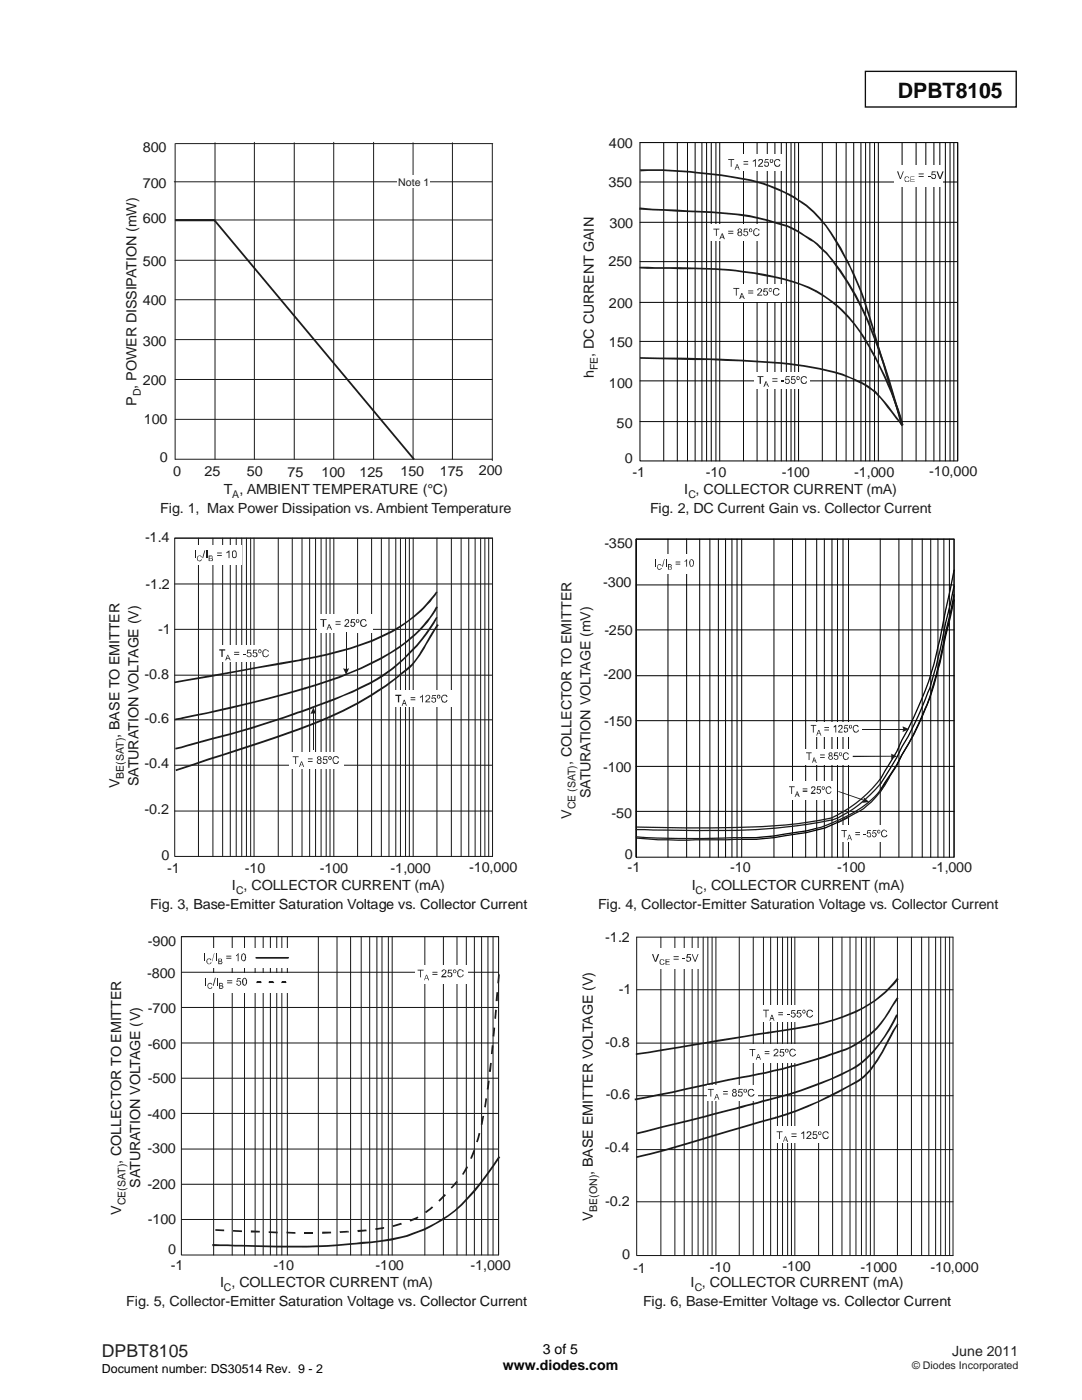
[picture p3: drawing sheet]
<svg xmlns="http://www.w3.org/2000/svg" width="216mm" height="279mm" viewBox="0 0 216 279" stroke-linecap="round" stroke-linejoin="round" font-family="sans-serif">
<defs><g id="words">
<text font-size="4.2" x="179.2" y="19.6">DPBT8105</text>
<text font-size="3.5" fill="#231f20" x="20.3" y="270.9">DPBT8105</text>
<g font-size="2.8" fill="#1f1a17">
<text x="121.5" y="29.6">400</text>
<text x="28.5" y="30.4">800</text>
<text x="28.5" y="37.5">700</text>
<text x="121.4" y="37.3">350</text>
<text x="28.5" y="44.6">600</text>
<text x="121.6" y="45.5">300</text>
<text x="28.5" y="53">500</text>
<text x="121.4" y="53.2">250</text>
<text x="28.5" y="60.9">400</text>
<text x="121.5" y="61.5">200</text>
<text x="28.5" y="69">300</text>
<text x="118.5" y="71.2" transform="rotate(-90 118.5 71.2)">, DC CURRENT GAIN</text>
<text x="121.5" y="69.3">150</text>
<text x="28.5" y="76.8">200</text>
<text x="118.5" y="75.5" transform="rotate(-90 118.5 75.5)">h</text>
<text x="121.5" y="77.4">100</text>
<text x="27.2" y="81" transform="rotate(-90 27.2 81)">P , POWER DISSIPATION (mW)</text>
<text x="28.7" y="84.6">100</text>
<text x="123" y="85.3">50</text>
<text x="31.9" y="92.2">0</text>
<text x="34.5" y="95">0</text>
<text x="40.8" y="95">25</text>
<text x="49.2" y="95">50</text>
<text x="57.4" y="95.2">75</text>
<text x="64.1" y="95.2">100</text>
<text x="71.8" y="95.2">125</text>
<text x="79.9" y="95">150</text>
<text x="87.7" y="95">175</text>
<text x="95.5" y="94.9">200</text>
<text x="124.7" y="92.5">0</text>
<text x="126.2" y="95.1">-1</text>
<text x="140.8" y="95.1">-10</text>
<text x="156" y="95.1">-100</text>
<text x="170.4" y="95.2">-1,000</text>
<text x="185.4" y="95">-10,000</text>
<text x="44.7" y="98.5">T , AMBIENT TEMPERATURE (°C)</text>
<text x="136.5" y="98.5">I , COLLECTOR CURRENT (mA)</text>
<text x="32" y="102.3">Fig. 1, Max Power Dissipation vs. Ambient Temperature</text>
<text x="129.7" y="102.3">Fig. 2, DC Current Gain vs. Collector Current</text>
<text x="28.9" y="108.2">-1.4</text>
<text x="120.6" y="109.4">-350</text>
<text x="29" y="117.6">-1.2</text>
<text x="120.4" y="117.2">-300</text>
<text x="31.6" y="126.6">-1</text>
<text x="120.6" y="126.6">-250</text>
<text x="28.8" y="135.6">-0.8</text>
<text x="120.4" y="135.5">-200</text>
<text x="28.8" y="144.3">-0.6</text>
<text x="120.5" y="144.8">-150</text>
<text x="28.9" y="153.3">-0.4</text>
<text x="114" y="152.6" transform="rotate(-90 114 152.6)">, COLLECTOR TO EMITTER</text>
<text x="120.4" y="154">-100</text>
<text x="117.8" y="159.3" transform="rotate(-90 117.8 159.3)">SATURATION VOLTAGE (mV)</text>
<text x="28.9" y="162.5">-0.2</text>
<text x="114" y="163.4" transform="rotate(-90 114 163.4)">V</text>
<text x="122" y="163.2">-50</text>
<text x="32.2" y="171.7">0</text>
<text x="124.7" y="171.5">0</text>
<text x="125.2" y="173.9">-1</text>
<text x="167" y="173.9">-100</text>
<text x="33.3" y="174.2">-1</text>
<text x="46.3" y="177.6">I , COLLECTOR CURRENT (mA)</text>
<text x="48.8" y="174.2">-10</text>
<text x="63.8" y="174.1">-100</text>
<text x="77.9" y="174.1">-1,000</text>
<text x="93.6" y="174.1">-10,000</text>
<text x="138" y="177.6">I , COLLECTOR CURRENT (mA)</text>
<text x="145.7" y="174">-10</text>
<text x="186" y="174">-1,000</text>
<text x="29.9" y="181.4">Fig. 3, Base-Emitter Saturation Voltage vs. Collector Current</text>
<text x="119.3" y="181.4">Fig. 4, Collector-Emitter Saturation Voltage vs. Collector Current</text>
<text x="29.5" y="188.8">-900</text>
<text x="120.8" y="188">-1.2</text>
<text x="29.3" y="195.1">-800</text>
<text x="29.5" y="202.2">-700</text>
<text x="123.5" y="198.3">-1</text>
<text x="29.5" y="209.3">-600</text>
<text x="120.8" y="208.9">-0.8</text>
<text x="29.5" y="216.1">-500</text>
<text x="120.9" y="219.3">-0.6</text>
<text x="29.4" y="223.2">-400</text>
<text x="29.4" y="230.1">-300</text>
<text x="120.7" y="229.9">-0.4</text>
<text x="29.4" y="237.2">-200</text>
<text x="29.5" y="244.2">-100</text>
<text x="120.8" y="240.8">-0.2</text>
<text x="33.6" y="250.3">0</text>
<text x="124.2" y="251.3">0</text>
<text x="34.1" y="253.4">-1</text>
<text x="43.9" y="256.8">I , COLLECTOR CURRENT (mA)</text>
<text x="54.5" y="253.4">-10</text>
<text x="75" y="253.5">-100</text>
<text x="93.9" y="253.4">-1,000</text>
<text x="126.4" y="254">-1</text>
<text x="137.8" y="256.8">I , COLLECTOR CURRENT (mA)</text>
<text x="141.7" y="253.9">-10</text>
<text x="156.1" y="253.7">-100</text>
<text x="171.7" y="253.9">-1000</text>
<text x="185.7" y="253.9">-10,000</text>
<text x="25.2" y="260.6">Fig. 5, Collector-Emitter Saturation Voltage vs. Collector Current</text>
<text x="128.3" y="260.6">Fig. 6, Base-Emitter Voltage vs. Collector Current</text>
</g>
<g font-size="2.8" fill="#131516">
<text x="23.9" y="147.2" transform="rotate(-90 23.9 147.2)">, BASE TO EMITTER</text>
<text x="23.9" y="157.3" transform="rotate(-90 23.9 157.3)">V</text>
<text x="27.7" y="156.9" transform="rotate(-90 27.7 156.9)">SATURATION VOLTAGE (V)</text>
<text x="24.2" y="232.3" transform="rotate(-90 24.2 232.3)">, COLLECTOR TO EMITTER</text>
<text x="28" y="237.1" transform="rotate(-90 28 237.1)">SATURATION VOLTAGE (V)</text>
<text x="118.3" y="234.4" transform="rotate(-90 118.3 234.4)">, BASE EMITTER VOLTAGE (V)</text>
<text x="24.2" y="242.4" transform="rotate(-90 24.2 242.4)">V</text>
<text x="118.3" y="243.7" transform="rotate(-90 118.3 243.7)">V</text>
</g>
<g font-size="2.8">
<text x="100.3" y="273.5">www.diodes.com</text>
<text x="108.3" y="270.2">3 of 5</text>
</g>
<text font-size="2.8" fill="#231f20" x="190" y="270.6">June 2011</text>
<text font-size="2.5" x="20.3" y="274">Document number: DS30514 Rev. 9 - 2</text>
<g font-size="2.1" fill="#1f1a17">
<text x="79.5" y="37">Note 1</text>
<text x="119.3" y="73.9" transform="rotate(-90 119.3 73.9)">FE</text>
<text x="28.1" y="79.1" transform="rotate(-90 28.1 79.1)">D</text>
<text x="46.4" y="99.4">A</text>
<text x="137.4" y="99.4">C</text>
<text x="114.9" y="161.5" transform="rotate(-90 114.9 161.5)">CE (SAT)</text>
<text x="47.1" y="178.5">C</text>
<text x="138.8" y="178.4">C</text>
<text x="44.6" y="257.7">C</text>
<text x="138.6" y="257.7">C</text>
</g>
<g font-size="2.1" fill="#131516">
<text x="24.7" y="155.4" transform="rotate(-90 24.7 155.4)">BE(SAT)</text>
<text x="25" y="240.6" transform="rotate(-90 25 240.6)">CE(SAT)</text>
<text x="119.2" y="241.9" transform="rotate(-90 119.2 241.9)">BE(ON)</text>
</g>
<text font-size="2.1" fill="#231f20" x="182" y="273.2">© Diodes Incorporated</text>
</g></defs>
<path d="M172.7 14.2h30.1v7.2h-30.1z" fill="none" stroke="#000" stroke-width=".26"/>
<g fill="none" stroke="#1f1a17" stroke-width=".2">
<path d="M34.8 36.3h63.3M34.9 28.7v63h63.3M35 28.7h63.3M42.9 28.5v63.2M50.8 28.4v63.3M58.7 28.5v63.2M66.6 28.4v63.3M74.5 28.4v63.3M82.4 28.5v63.2M34.9 43.9h63.3M34.9 59.8h63.3M34.9 51.9h63.3"/>
<path d="M34.9 67.8h63.3M34.9 75.7h63.3M34.9 83.7h63.3"/>
</g>
<path d="M34.9 43.7h7.9v.5h-7.9zM42.8 43.7v.2zM42.9 43.8l39.9 47.8-.3 .2-39.8-47.7z" fill="#1f1a17"/>
<path d="M90.3 28.5v63.2M98.2 28.7v63.2" fill="none" stroke="#1f1a17" stroke-width=".2"/>
<path d="M79.2 35h6.6v2.5h-6.6z" fill="#fff"/>
<g fill="none" stroke="#000" stroke-width=".2">
<path d="M127.7 28.4h63.4v63.6h-63.4zM127.7 36.3h63.4M127.7 28.4h63.4v63.6M132.4 28.4v63.6M135.1 28.4v63.6M137.2 28.4v63.6M138.7 28.4v63.6M140.1 28.4v63.6M141 28.4v63.6M141.9 28.4v63.6M142.9 28.4v63.6M143.6 28.4v63.6"/>
<path d="M148.4 28.4v63.6M151.1 28.4v63.6M153.1 28.4v63.6M154.6 28.4v63.6M155.9 28.4v63.6M156.9 28.4v63.6M157.8 28.4v63.6M158.6 28.4v63.6M159.3 28.4v63.6M164.1 28.4v63.6M166.9 28.4v63.6M168.8 28.4v63.6"/>
<path d="M170.3 28.4v63.6M171.8 28.4v63.6M172.7 28.4v63.6M173.6 28.4v63.6M174.5 28.4v63.6M175.3 28.4v63.6M180 28.4v63.6M182.8 28.4v63.6M184.7 28.4v63.6M186.4 28.4v63.6M187.5 28.4v63.6M188.6 28.4v63.6"/>
<path d="M189.6 28.4v63.6M190.3 28.4v63.6M127.7 52.2h63.4M127.7 44.4h63.4M127.7 76h63.4M127.7 68.1h63.4M127.7 60.3h63.4M127.7 84.1h63.4"/>
</g>
<path d="M178.5 33.1h9.7v4.2h-9.7z" fill="#fff"/>
<g fill="#1f1a17">
<path d="M179 34.2h.2l.5 1.4 .5-1.4h.1l-.6 1.5h-.1z" fill-rule="evenodd"/>
<path d="M183.3 34.6h1v.2h-1zM183.3 35.1h1v.2h-1z" fill-rule="evenodd"/>
<path d="M185.9 34.2h.8v.2h-.6l-.1 .4 .5-.1 .3 .3v.4l-.3 .3-.6-.1-.1-.3h.2l.2 .3 .4-.2v-.3l-.2-.2h-.3l-.1 .2-.2-.1z" fill-rule="evenodd"/>
<path d="M186.9 34.2h.2l.4 1.4 .5-1.4h.3l-.6 1.5h-.2z" fill-rule="evenodd"/>
<path d="M180.6 35.3l.6-.1 .2 .4h-.1l-.2-.3a.47 .47 0 0 0-.5 .5 .47 .47 0 0 0 .5 .4l.3-.2v.2l-.2 .1h-.5l-.2-.2z" fill-rule="evenodd"/>
<path d="M181.7 35.2h.8l-.7 .1v.4h.7l-.7 .1v.4l.7 .1h-.8z" fill-rule="evenodd"/>
</g>
<g fill="#1f1a17">
<path d="M185.1 35.1h.6v.1h-.6z"/>
<path d="M127.7 71.3a366.9 366.9 0 0 1 25.5 .8v.4l-11.5-.6-14-.3zM153.2 72.1a65.4 65.4 0 0 1 14.9 2.5l1.6 .6-.1 .3a56.9 56.9 0 0 0-16.4-3zM169.7 75.2l3.1 1.5-.2 .3-3-1.5zM172.8 76.7l2 1.3 .5 .6-.3 .3-1.1-1-1.3-.9zM175.3 78.6l2.8 3.4-.3 .3-2.8-3.4zM178.1 82l2.2 2.8-.4 .3-2.1-2.8z"/>
<path d="M127.6 53.2l6.1 .1v.4l-6.1-.1zM133.7 53.3l5.4 .1a67.9 67.9 0 0 1 9.3 .7v.3a109.1 109.1 0 0 0-14.7-.7zM148.4 54.1a52.7 52.7 0 0 1 8 1.4l-.1 .4-5.8-1.2-2.1-.3zM156.4 55.5a35.4 35.4 0 0 1 6.6 2.5l-.2 .3a25.3 25.3 0 0 0-6.5-2.4zM163 58l-.2 .3zM163 58l1.7 1.1-.2 .2-1.7-1zM164.7 59.1l1.7 1.2-.3 .2-1.6-1.2zM166.1 60.5l.3-.2a28.7 28.7 0 0 1 6.7 7.8l-.4 .2a26.9 26.9 0 0 0-6.6-7.8zM172.9 68.2l.2-.1zM172.7 68.3l.4-.2zM172.7 68.3l.2-.1zM172.7 68.3l.4-.2 1.1 2-.4 .2zM173.8 70.3l.4-.2 .6 1 .5 1.1-.3 .2zM175 72.4l.3-.2a65.2 65.2 0 0 1 5 12.6l-.4 .1a60.4 60.4 0 0 0-4.9-12.5z"/>
<path d="M127.7 33.8l5.9 .1-.1 .3h-5.7zM133.6 33.9l5.4 .4v.3l-5.5-.4zM139 34.3l6.5 .8v.3l-6.5-.8zM145.5 35.1l5.7 1.1-.1 .3-5.6-1.1zM151.2 36.2l1.2 .3 3.2 1.3-.1 .3-4.4-1.6zM155.6 37.8l2 .9 1.7 1.1-.1 .2-3.7-1.9zM159.3 39.8l1.7 1.1a22.2 22.2 0 0 1 3.9 4.1l-.2 .1a22.4 22.4 0 0 0-5.5-5.1zM164.7 45.1l.2-.1a42.4 42.4 0 0 1 3.8 6.2l-.3 .1-1.8-3.1zM168.4 51.3l.3-.1 .6 1 1.6 3.5-.3 .1zM170.6 55.8l.3-.1 1.1 2.4 .8 2.3-.3 .2zM172.6 60.5l.2-.1zM172.5 60.6l.3-.1zM172.5 60.6l.1-.1zM172.5 60.6l.3-.1 3 9.8-.4 .1zM175.4 70.4l.4-.1 .6 1.8 3.9 12.6-.4 .2z"/>
<path d="M127.6 41.4l9.8 .6v.3l-9.9-.5zM137.4 42l6.5 .3a41.9 41.9 0 0 1 9.2 1.5l-.1 .3a66.3 66.3 0 0 0-15.6-1.8zM153.1 43.8l-.1 .1zM153.1 43.8l-.1 .3zM153 43.9v.2zM153.1 43.8l1.1 .3-.1 .3-1.1-.3zM154.2 44.1a15.3 15.3 0 0 1 5.8 2.4l-.2 .2-2.7-1.4-3-.9zM159.8 46.7l.2-.2 1.2 .7-.2 .4zM161.2 47.2l2 1.4 .5 .6-.2 .2a7.5 7.5 0 0 0-2.5-1.8zM163.7 49.2v.1zM163.7 49.1l-.2 .3zM163.7 49.1v.2zM163.5 49.4l.2-.2 1.3 1.2-.2 .2zM165 50.4l1.2 1.4-.3 .2-1.1-1.4zM166.2 51.8a45.8 45.8 0 0 1 6.1 9.9l-.3 .2a54.9 54.9 0 0 0-6.1-9.9zM172 61.9l.3-.2 1 2.2 2.9 7.8-.3 .1-2.9-7.7zM175.9 71.8l.3-.1 .8 2.4 3 10.5-.3 .1-1.8-6.6z"/>
</g>
<g fill="#fff">
<path d="M145.6 56.6h11.1v3.6h-11.1z"/>
<path d="M141.7 44.7h10.9v3.4h-10.9z"/>
<path d="M144.6 30.8h12.1v3.3h-12.1z"/>
<path d="M150.5 74.1h11.1v3.4h-11.1z"/>
</g>
<g fill="#1f1a17">
<path d="M146.3 57.5h1.2v.1h-.5v1.4h-.2v-1.4h-.5z" fill-rule="evenodd"/>
<path d="M149.3 58h1v.1h-1zM149.3 58.4h1v.2h-1z" fill-rule="evenodd"/>
<path d="M151.2 57.7l.3-.2 .5 .2v.4l-.7 .7h.8v.2h-1l.7-1v-.3l-.1-.1-.4 .2v.2l-.2-.1z" fill-rule="evenodd"/>
<path d="M152.4 57.6h.8v.1h-.6l-.1 .4h.5l.3 .2-.1 .5-.3 .2-.5-.1-.1-.3 .2 .1a.34 .34 0 0 0 .5 0 .34 .34 0 0 0 0-.4 .34 .34 0 0 0-.5-.1l-.2 .1z" fill-rule="evenodd"/>
<path d="M153.5 57.6h.4l.1 .4-.1 .2h-.3l-.2-.3zM153.6 57.6l-.1 .4 .2 .1 .2-.1v-.3z" fill-rule="evenodd"/>
<path d="M154.5 57.6l.6-.1 .5 .4-.3 .1v-.2l-.3-.2-.4 .1-.1 .3v.7l.5 .1 .6-.3-.1 .2a.73 .73 0 0 1-1.1 .1l-.2-.6 .1-.4z" fill-rule="evenodd"/>
<path d="M147.9 58.5h.2l.5 1.2h-.2l-.1-.4h-.5l-.1 .4h-.2zM148 58.7l-.2 .5h.5z" fill-rule="evenodd"/>
<path d="M142.3 45.6h1.2v.2h-.5v1.3h-.1v-1.3h-.6z" fill-rule="evenodd"/>
<path d="M145.3 46.1h1v.1h-1zM145.3 46.5h1v.2h-1z" fill-rule="evenodd"/>
<path d="M147.2 45.8l.4-.2 .3 .1 .1 .4-.2 .2 .3 .3a.48 .48 0 0 1-.2 .5 .48 .48 0 0 1-.5 0l-.3-.4 .1-.3 .2-.1-.2-.2zM147.3 46a.3 .3 0 0 0 .6 0 .3 .3 0 0 0-.6 0zM147.5 46.4l-.2 .4 .5 .2 .1-.4z" fill-rule="evenodd"/>
<path d="M148.4 45.6h.8v.2h-.6l-.1 .4 .5-.1 .3 .3v.4l-.5 .4-.5-.5h.2l.2 .3h.2l.2-.5-.3-.3-.4 .2z" fill-rule="evenodd"/>
<path d="M149.4 45.9a.39 .39 0 0 1 .7 0 .39 .39 0 0 1-.7 0zM149.7 45.7l-.1 .4 .3 .1 .1-.4z" fill-rule="evenodd"/>
<path d="M150.6 45.6h.4l.6 .4-.2 .1-.2-.4h-.4a.69 .69 0 0 0-.3 .7 .69 .69 0 0 0 .5 .6l.4-.4 .2 .1a.67 .67 0 0 1-.6 .5 .67 .67 0 0 1-.7-.5v-.6z" fill-rule="evenodd"/>
<path d="M144 46.6h.2l.4 1.1h-.1l-.2-.3h-.4l-.2 .3h-.2zM144.1 46.7l-.2 .5h.4z" fill-rule="evenodd"/>
<path d="M145.3 31.8h1.2v.1h-.5v1.4h-.2v-1.4h-.5z" fill-rule="evenodd"/>
<path d="M148.4 32.2h.9v.1h-.9zM148.4 32.7h.9v.2h-.9z" fill-rule="evenodd"/>
<path d="M150.2 32.1l.6-.3v1.5h-.2v-1.2l-.4 .2z" fill-rule="evenodd"/>
<path d="M151.4 31.8h.8a.61 .61 0 0 1-.4 1l-.3 .3h.8v.2h-1.1l.9-1-.2-.4h-.2l-.2 .3h-.2z" fill-rule="evenodd"/>
<path d="M152.7 31.7h.7v.2h-.6l-.1 .4h.5l.2 .2v.4l-.2 .4-.6-.1-.2-.3h.3l.1 .2 .5-.2v-.3l-.2-.2h-.3l-.1 .2-.2-.1z" fill-rule="evenodd"/>
<path d="M153.6 31.9l.2-.1h.4v.6l-.4 .1zM153.9 31.8l-.1 .5h.2l.1-.3z" fill-rule="evenodd"/>
<path d="M154.6 31.9l.8-.1 .3 .4-.4-.3a.6 .6 0 0 0-.7 .6 .6 .6 0 0 0 .6 .6l.5-.3-.1 .2a.66 .66 0 0 1-1 .1l-.1-.8z" fill-rule="evenodd"/>
<path d="M147 32.8h.2l.4 1.1h-.2l-.1-.4h-.5l-.1 .4h-.1zM147.1 32.9l-.2 .5h.4z" fill-rule="evenodd"/>
<path d="M151.2 75.1h1.1v.1h-.5v1.4h-.2v-1.4h-.4z" fill-rule="evenodd"/>
<path d="M154.1 75.5h1v.2h-1zM154.1 76h1v.2h-1z" fill-rule="evenodd"/>
<path d="M156.8 75.1h.8v.1h-.7l-.1 .5 .5-.1a.6 .6 0 0 1 0 1h-.4l-.2-.3v-.1h.1l.1 .2h.3l.2-.1v-.4l-.2-.1h-.3l-.1 .1-.1-.1z" fill-rule="evenodd"/>
<path d="M157.9 75.1h.8v.1h-.6l-.1 .5 .5-.1a.6 .6 0 0 1 0 1l-.6-.1-.1-.3h.2l.1 .2h.3l.2-.1v-.4l-.2-.1h-.3l-.1 .1-.2-.1z" fill-rule="evenodd"/>
<path d="M158.9 75.2l.2-.1a.4 .4 0 0 1 .5 .2 .4 .4 0 0 1-.3 .5h-.3zM159.1 75.2v.5h.2l.1-.4-.1-.1z" fill-rule="evenodd"/>
<path d="M159.9 75.2a.66 .66 0 0 1 1.1 .3l-.4-.3a.6 .6 0 0 0-.7 .6 .6 .6 0 0 0 .6 .6l.5-.3v.2a.66 .66 0 0 1-1.1 .1l-.1-.8z" fill-rule="evenodd"/>
<path d="M152.8 76.1h.1l.5 1.1h-.1l-.2-.3h-.4l-.2 .3h-.2zM152.8 76.2l-.1 .6h.4z" fill-rule="evenodd"/>
</g>
<path d="M155.9 75.9h.6v.3h-.6z" fill="#1f1a17"/>
<g fill="none" stroke="#131516" stroke-width=".2">
<path d="M34.9 107.4h63.4v63.5h-63.4zM34.9 116.5h63.4M34.9 107.4h63.4v63.5M39.6 107.4v63.5M42.5 107.4v63.5M44.4 107.4v63.5M46 107.4v63.5M47.1 107.4v63.5M48.2 107.4v63.5M49.2 107.4v63.5M50 107.4v63.5M50.7 107.4v63.5"/>
<path d="M55.5 107.4v63.5M58.3 107.4v63.5M60.3 107.4v63.5M61.8 107.4v63.5M63 107.4v63.5M64.1 107.4v63.5M65.1 107.4v63.5M65.8 107.4v63.5M66.6 107.4v63.5M71.4 107.4v63.5M74.1 107.4v63.5M76.1 107.4v63.5"/>
<path d="M77.6 107.4v63.5M79 107.4v63.5M79.9 107.4v63.5M80.9 107.4v63.5M81.7 107.4v63.5M82.4 107.4v63.5M87.2 107.4v63.5M90.1 107.4v63.5M92 107.4v63.5M93.5 107.4v63.5M94.8 107.4v63.5M95.9 107.4v63.5"/>
<path d="M96.8 107.4v63.5M97.5 107.4v63.5M34.9 134.7h63.4M34.9 125.6h63.4M34.9 152.7h63.4M34.9 143.7h63.4M34.9 161.9h63.4"/>
</g>
<path d="M38.1 108.8h10.1v4h-10.1z" fill="#fff"/>
<g fill="#1f1a17">
<path d="M38.8 109.9h.2v1.5h-.2z"/>
<path d="M41.1 109.9h.3v1.5h-.3z"/>
<path d="M87.2 124.6l.3 .2zM87.4 124.7l.1 .1zM87.2 124.6l.3 .2-2 3.3-.3-.3zM85.2 127.8l.3 .3-1.6 2.7-.3-.3zM83.6 130.5l.3 .3-1 1.3-.3-.1zM81.5 133.1l1.1-1.1 .3 .1-1.1 1.3zM80.1 134.2l1.4-1.1 .3 .3-1.5 1.1zM76.9 136.7l3.2-2.5 .2 .3-3.1 2.4zM47.4 149.5l6.2-2a88.5 88.5 0 0 0 23.3-10.8l.3 .2a88 88 0 0 1-23.5 10.9l-6.1 2zM35 153.6l12.4-4.1 .2 .3-12.5 4.1z"/>
<path d="M87 121l.4 .2zM87 121l.4 .2-1 1.5-.2-.2zM86.2 122.5l.2 .2-1 1.5-.3-.3zM78 130.1a29.2 29.2 0 0 0 7.1-6.2l.3 .3a28.4 28.4 0 0 1-7.3 6.1zM69.7 134.2l2.2-1 6.1-3.1 .1 .2a50.5 50.5 0 0 1-8.2 4.1zM60.8 137.2l4.5-1.4 4.4-1.6 .2 .2-2.2 .9-6.8 2.2zM60.9 137.4v.1zM60.8 137.2l.1 .3zM60.8 137.2l.1 .2zM36.3 143.2a284.5 284.5 0 0 0 24.5-6l.1 .3a281.3 281.3 0 0 1-24.5 6zM34.9 143.4l1.4-.2 .1 .3-1.5 .2z"/>
<path d="M87 118.1l.3 .1zM87.1 118.2h.2zM87 118.1l.3 .1-1 1.3-.2-.2zM86.1 119.3l.2 .2-1 1.2-.2-.3zM78.1 125.9a25 25 0 0 0 7-5.5l.2 .3a30 30 0 0 1-7 5.5zM69.8 129.2a45.6 45.6 0 0 0 8.3-3.3l.2 .3-4 1.9-4.4 1.5zM60.8 131.4l4.5-1 4.5-1.2 .1 .4-6.8 1.7-2.2 .4zM59.7 131.6l1.1-.2 .1 .3-1.2 .3zM34.8 136l24.9-4.4v.4l-18.5 3.3-6.3 1.1z"/>
<path d="M87 123.1l.3 .2zM87.2 123.2l.1 .1zM87 123.1l.3 .2-.6 1.1-.7 1-.3-.1zM85.7 125.3l.3 .1-1.6 2.2-.3-.2zM73.7 136.2a33.1 33.1 0 0 0 10.4-8.8l.3 .2a34.7 34.7 0 0 1-10.5 8.9zM59.9 141.9l5.5-2a64.4 64.4 0 0 0 8.3-3.7l.2 .3a112.4 112.4 0 0 1-13.8 5.7zM58.7 142.3l1.2-.4 .2 .3-1.3 .4zM50.2 145.1l8.5-2.8 .1 .3-8.4 2.8zM42.1 147.3l8.1-2.2 .2 .3-8.2 2.2zM42.2 147.5v.1zM42.1 147.3l.1 .3zM42.1 147.3l.1 .2zM39.7 148l2.4-.7 .1 .3-2.4 .7zM34.9 149.2l4.8-1.2 .1 .3-4.8 1.3z"/>
</g>
<g fill="#1f1a17">
<path d="M40.8 109.9h.2l-.5 1.5h-.1z" fill-rule="evenodd"/>
<path d="M43.3 110.3h1v.1h-1zM43.3 110.8h1v.2h-1z" fill-rule="evenodd"/>
<path d="M45.2 110.2l.6-.3v1.5h-.2v-1.2l-.4 .2z" fill-rule="evenodd"/>
<path d="M46.5 109.9h.5l.2 .4-.1 .9-.6 .2a1.34 1.34 0 0 1 0-1.5zM46.5 110.1v.9l.1 .2h.3l.2-.2v-.7l-.2-.3z" fill-rule="evenodd"/>
<path d="M39.3 111.1l.4-.2h.3l.3 .3h-.2l-.2-.2a.52 .52 0 0 0-.5 .3 .52 .52 0 0 0 .2 .6h.3l.2-.3h.2l-.2 .4a.59 .59 0 0 1-.7-.2 .59 .59 0 0 1-.1-.7z" fill-rule="evenodd"/>
<path d="M41.6 110.9h.7l.2 .2-.2 .3 .2 .1-.1 .5h-.8zM41.8 111v.4l.5-.1v-.3zM41.8 111.5v.4l.5-.1-.1-.3z" fill-rule="evenodd"/>
</g>
<g fill="#fff">
<path d="M63.3 122.6h11v3.7h-11z"/>
<path d="M57.8 150h10.8v3.4h-10.8z"/>
<path d="M78.3 137.8h11.9v3.2h-11.9z"/>
<path d="M43.1 128.7h11.1v3.4h-11.1z"/>
</g>
<g fill="#1f1a17">
<path d="M63.9 123.6h1.3v.1h-.5v1.4h-.3v-1.4h-.5z" fill-rule="evenodd"/>
<path d="M67 124h1v.2h-1zM67 124.5h1v.2h-1z" fill-rule="evenodd"/>
<path d="M68.9 123.7h.7l.1 .5-.7 .7h.7v.2h-1v-.3l.8-.7-.2-.4h-.2l-.2 .3h-.2z" fill-rule="evenodd"/>
<path d="M70.1 123.6h.7v.1h-.5l-.1 .5 .4-.1 .2 .2 .1 .3-.3 .5h-.4l-.3-.3v-.1h.2l.2 .2 .4-.1v-.4l-.2-.2-.4 .2-.2-.1z" fill-rule="evenodd"/>
<path d="M71.1 123.7l.4-.1 .2 .1-.1 .5h-.5zM71.3 123.7l-.1 .4 .2 .1 .1-.5z" fill-rule="evenodd"/>
<path d="M72 123.7l.8-.1 .3 .4h-.1l-.2-.3h-.4a.64 .64 0 0 0-.3 .8 .64 .64 0 0 0 .6 .4l.3-.1v-.2h.2l-.1 .2a.73 .73 0 0 1-1.1 .1 1.05 1.05 0 0 1 0-1.2z" fill-rule="evenodd"/>
<path d="M65.6 124.6h.2l.5 1.1h-.2l-.2-.4h-.5l-.1 .4h-.1zM65.7 124.7l-.2 .6h.3z" fill-rule="evenodd"/>
<path d="M58.4 150.9h1.2v.2h-.5v1.4h-.2v-1.4h-.5z" fill-rule="evenodd"/>
<path d="M61.4 151.4h1v.1h-1zM61.4 151.9h1v.1h-1z" fill-rule="evenodd"/>
<path d="M63.3 151.1l.2-.2h.4l.3 .4v.1l-.3 .2 .3 .2v.4l-.3 .3h-.4l-.3-.3v-.3l.3-.3-.3-.3zM63.5 151.1l.1 .4 .3-.1v-.3zM63.6 151.7l-.2 .4 .4 .2 .2-.4z" fill-rule="evenodd"/>
<path d="M64.6 150.9h.7v.2h-.6l-.1 .4 .5-.1 .2 .3v.6l-.5 .2a.34 .34 0 0 1-.4-.5h.2l.1 .3 .5-.2v-.3l-.2-.2-.6 .1z" fill-rule="evenodd"/>
<path d="M65.7 150.9h.1l.4 .2v.3l-.4 .3-.3-.3v-.3zM65.8 151l-.1 .4 .2 .1 .1-.3z" fill-rule="evenodd"/>
<path d="M66.5 151.1l.5-.2 .5 .2 .1 .3h-.1a.48 .48 0 0 0-.6-.4 .48 .48 0 0 0-.4 .5 .61 .61 0 0 0 .7 .8l.3-.4 .1 .1-.3 .5-.7-.1-.2-.5z" fill-rule="evenodd"/>
<path d="M60.1 152h.2l.4 1.1h-.2l-.1-.4h-.5l-.1 .4h-.1zM60.2 152l-.2 .6h.3z" fill-rule="evenodd"/>
<path d="M78.9 138.6h1.2v.3h-.4v1.3h-.3v-1.3h-.5z" fill-rule="evenodd"/>
<path d="M81.9 139.1h1v.2h-1zM81.9 139.6h1v.1h-1z" fill-rule="evenodd"/>
<path d="M83.8 139.1l.6-.5v1.6h-.2v-1.2l-.2 .2h-.2z" fill-rule="evenodd"/>
<path d="M84.9 138.9a.63 .63 0 0 1 .9 0 .95 .95 0 0 1-.6 1l-.1 .1h.7v.2h-1l.2-.4 .7-.6-.2-.4h-.3l-.1 .3h-.2z" fill-rule="evenodd"/>
<path d="M86.3 138.7h.7v.2h-.7v.4l.3-.2 .4 .4-.1 .6-.4 .2-.3-.2-.1-.3 .2-.1 .1 .4h.3l.1-.5-.3-.3-.4 .2z" fill-rule="evenodd"/>
<path d="M87.3 138.7h.5v.6l-.4 .1-.2-.2zM87.4 138.8v.4l.2 .1 .1-.4z" fill-rule="evenodd"/>
<path d="M88.4 138.7h.7l.2 .4h-.2a.51 .51 0 0 0-.6-.2 .51 .51 0 0 0-.3 .7l.2 .3 .3 .2 .3-.1 .1-.3h.2l-.3 .5h-.7l-.3-.5v-.5z" fill-rule="evenodd"/>
<path d="M80.6 139.7h.2l.4 1.1h-.2l-.1-.3h-.5l-.1 .3h-.1zM80.7 139.8l-.2 .5h.3z" fill-rule="evenodd"/>
<path d="M43.8 129.6h1.1v.2h-.5v1.3h-.2v-1.3h-.4z" fill-rule="evenodd"/>
<path d="M46.7 130.1h1v.2h-1zM46.7 130.5h1v.2h-1z" fill-rule="evenodd"/>
<path d="M49.3 129.7h.8v.1h-.6l-.1 .5 .5-.1 .3 .2-.1 .6-.4 .2-.5-.4 .6 .2 .2-.5-.3-.2-.4 .1z" fill-rule="evenodd"/>
<path d="M50.5 129.7h.8v.1h-.6l-.1 .5 .5-.1 .3 .2-.1 .6-.4 .2-.5-.4h.2l.2 .2a.34 .34 0 0 0 .4-.4 .34 .34 0 0 0-.6-.2h-.2z" fill-rule="evenodd"/>
<path d="M51.6 129.7l.4-.1 .2 .4-.2 .3-.5-.1zM51.8 129.8l-.2 .2 .3 .3 .1-.5z" fill-rule="evenodd"/>
<path d="M52.6 129.7l.5-.1 .5 .2 .1 .2-.2 .1a.48 .48 0 0 0-.6-.3 .48 .48 0 0 0-.3 .5 .51 .51 0 0 0 .1 .6 .51 .51 0 0 0 .6 0l.2-.3 .2 .1a.69 .69 0 0 1-1 .5 .69 .69 0 0 1-.3-1v-.3z" fill-rule="evenodd"/>
<path d="M45.4 130.7h.1l.5 1.1h-.1l-.2-.4h-.4l-.2 .4h-.2zM45.4 130.8l-.1 .5h.4z" fill-rule="evenodd"/>
</g>
<path d="M48.5 130.5h.6v.2h-.6z" fill="#1f1a17"/>
<path d="M69.1 126.2v8" fill="none" stroke="#1f1a17" stroke-width=".2"/>
<path d="M68.5 133.4h1.2l-.6 1.3z" fill-rule="evenodd" fill="#1f1a17"/>
<path d="M62.5 141.7v8" fill="none" stroke="#1f1a17" stroke-width=".2"/>
<path d="M62.5 141.2l.6 1.3h-1.1z" fill-rule="evenodd" fill="#1f1a17"/>
<g fill="none" stroke="#000" stroke-width=".2">
<path d="M126.9 107.6h63.5v63.5h-63.5zM126.9 116.7h63.5M126.9 107.6h63.5v63.5M133.3 107.6v63.5M137 107.6v63.5M139.6 107.6v63.5M141.6 107.6v63.5M143.3 107.6v63.5M144.8 107.6v63.5M146 107.6v63.5M147.1 107.6v63.5M148 107.6v63.5"/>
<path d="M154.4 107.6v63.5M158.1 107.6v63.5M160.8 107.6v63.5M163 107.6v63.5M164.5 107.6v63.5M166 107.6v63.5M167.1 107.6v63.5M168.2 107.6v63.5M169.3 107.6v63.5M175.6 107.6v63.5M179.4 107.6v63.5M182 107.6v63.5"/>
<path d="M184 107.6v63.5M185.7 107.6v63.5M187.2 107.6v63.5M188.3 107.6v63.5M189.4 107.6v63.5M126.9 134.9h63.5M126.9 125.7h63.5M126.9 153h63.5M126.9 143.8h63.5M126.9 161.9h63.5"/>
</g>
<path d="M190.4 118.7l-1.7 7.5a95.6 95.6 0 0 1-2.9 11.9 63.9 63.9 0 0 1-5.8 12.6l-1.1 2.1-3.3 5.2M190.4 119.7l-2.5 10.9a58.1 58.1 0 0 1-7.9 20.1l-1.1 1.9-3.3 5.1M190.4 116.9l-1.7 7.5a76.3 76.3 0 0 1-4.1 15.2l-.6 1.4a58 58 0 0 1-4 8.1l-1.1 2.1-3.3 5.3M190.4 113.8l-2.5 11.9a66.4 66.4 0 0 1-7.9 22l-1.1 2.3-3.3 5.6M163 165.3l-2.1 .5-4.5 .7a43.6 43.6 0 0 1-8.4 .7M169.3 163a24.1 24.1 0 0 1-10.7 3.5l-2.2 .3a43.6 43.6 0 0 1-8.4 .7" fill="none" stroke="#000" stroke-width=".25"/>
<path d="M129.6 110.6h9.8v3.8h-9.8z" fill="#fff"/>
<g fill="#1f1a17">
<path d="M130.7 111.6h.1v1.5h-.1z"/>
<path d="M132.9 111.6h.1v1.5h-.1z"/>
</g>
<g fill="#1f1a17">
<path d="M132.5 111.6l-.2 1.5h-.2z" fill-rule="evenodd"/>
<path d="M134.8 112.1h.9v.1h-.9zM134.8 112.5h.9v.2h-.9z" fill-rule="evenodd"/>
<path d="M137 111.6l.1 1.5h-.2v-1.2l-.3 .3z" fill-rule="evenodd"/>
<path d="M137.8 111.7l.2-.1 .5 .4-.1 .9-.6 .2a1.08 1.08 0 0 1 0-1.4zM137.8 111.8v1l.2 .2 .3-.3v-.6l-.3-.4z" fill-rule="evenodd"/>
<path d="M131.2 112.8a.45 .45 0 0 1 .4-.2 .45 .45 0 0 1 .4 .3l-.4-.2-.3 .2v.6l.3 .1 .4-.3a.46 .46 0 0 1-.6 .4 .46 .46 0 0 1-.2-.7z" fill-rule="evenodd"/>
<path d="M133.3 112.6h.5a.26 .26 0 0 1 .2 .2 .26 .26 0 0 1-.1 .3l.1 .2v.3l-.7 .1zM133.5 112.8v.3l.4-.1-.1-.2zM133.5 113.2v.4h.3l.2-.2-.2-.2z" fill-rule="evenodd"/>
</g>
<path d="M167.3 164.7h10.2v3.3h-10.2z" fill="#fff"/>
<g fill="#1f1a17">
<path d="M167.9 165.7h1.1v.1h-.4v1.3h-.2v-1.3h-.5z" fill-rule="evenodd"/>
<path d="M170.7 166.1h.9v.1h-.9zM170.7 166.5h.9v.2h-.9z" fill-rule="evenodd"/>
<path d="M173.1 165.7h.7v.1h-.6v.4a.45 .45 0 0 1 .6 .1 .45 .45 0 0 1 0 .6l-.2 .2h-.4l-.2-.4h.1v.1a.34 .34 0 0 0 .6-.1 .34 .34 0 0 0-.4-.5l-.3 .2z" fill-rule="evenodd"/>
<path d="M174.2 165.7h.7v.1h-.6l-.1 .4 .3-.1 .4 .3a.53 .53 0 0 1-.6 .7l-.3-.4h.2v.1l.3 .2 .2-.2v-.3l-.2-.3-.5 .2z" fill-rule="evenodd"/>
<path d="M175.1 165.7l.3-.1 .2 .2v.4l-.1 .1-.5-.1zM175.3 165.7l-.1 .5h.2l.2-.4z" fill-rule="evenodd"/>
<path d="M175.9 165.9l.6-.3 .5 .4-.2 .1-.2-.4-.5 .2-.1 .6 .2 .4 .5-.1 .1-.2 .3 .1a.66 .66 0 0 1-.7 .4 .66 .66 0 0 1-.6-.5z" fill-rule="evenodd"/>
<path d="M169.4 166.6h.2l.4 1.1h-.2l-.1-.4h-.4l-.2 .4zM169.5 166.8l-.2 .5h.4z" fill-rule="evenodd"/>
</g>
<path d="M172.3 166.5h.5v.2h-.5z" fill="#1f1a17"/>
<path d="M170.2 151h8.3" fill="none" stroke="#1f1a17" stroke-width=".25"/>
<g fill="#1f1a17">
<path d="M177.8 150.4l1.2 .5-1.2 .6z" fill-rule="evenodd"/>
<path d="M172.4 159.1l1.1 1-1.5 .1 .3-.5z" fill-rule="evenodd"/>
</g>
<path d="M167.3 157.9l5.7 1.9-.1 .2-5.6-2z" fill="#1f1a17"/>
<path d="M172.1 145.5h8.7" fill="none" stroke="#1f1a17" stroke-width=".2"/>
<path d="M180 144.9l1.4 .6-1.4 .6 .2-.3z" fill-rule="evenodd" fill="#1f1a17"/>
<path d="M157 156h9.8v3.6h-9.8z" fill="#fff"/>
<g fill="#1f1a17">
<path d="M157.5 156.9h1.1v.2h-.5v1.4h-.2v-1.4h-.4z" fill-rule="evenodd"/>
<path d="M160.2 157.4h.9v.1h-.9zM160.2 157.8h.9v.2h-.9z" fill-rule="evenodd"/>
<path d="M161.9 157h.7l.1 .5-.7 .7h.7v.3h-.9l.2-.6 .5-.5-.1-.3-.5 .3z" fill-rule="evenodd"/>
<path d="M163 156.9h.8v.2h-.6l-.1 .4h.5a.53 .53 0 0 1 .2 .6 .53 .53 0 0 1-.5 .3l-.4-.4h.2l.2 .3h.2l.1-.5-.2-.2-.4 .1z" fill-rule="evenodd"/>
<path d="M164 157.1l.1-.2 .5 .2v.3l-.3 .3-.3-.3zM164.2 157a.23 .23 0 0 0-.1 .3 .23 .23 0 0 0 .3 .1l.1-.1z" fill-rule="evenodd"/>
<path d="M164.9 157.1l.7-.2 .3 .5-.4-.3a.57 .57 0 0 0-.6 .6 .57 .57 0 0 0 .7 .5l.2-.3h.1l-.1 .4-.5 .2a.84 .84 0 0 1-.4-1.4z" fill-rule="evenodd"/>
<path d="M159 157.9h.2l.4 1.1h-.2l-.2-.3h-.4l-.1 .3h-.1zM159.1 158l-.2 .5h.3z" fill-rule="evenodd"/>
</g>
<path d="M160 149.6h10v3.1h-10z" fill="#fff"/>
<g fill="#1f1a17">
<path d="M160.8 150.2h1.1v.1h-.4v1.4h-.1v-1.4h-.6z" fill-rule="evenodd"/>
<path d="M163.6 150.6h1v.1h-1zM163.6 151.1h1v.2h-1z" fill-rule="evenodd"/>
<path d="M165.4 150.2h.5l.2 .2v.3l-.2 .1 .3 .3v.3l-.4 .3a.55 .55 0 0 1-.6-.6l.3-.3-.2-.1zM165.6 150.3l-.1 .3 .3 .1 .1-.4zM165.4 151.2a.35 .35 0 0 0 .7 0 .35 .35 0 0 0-.7 0z" fill-rule="evenodd"/>
<path d="M166.5 150.2h.7v.1h-.5l-.1 .4h.4l.3 .2v.4a.48 .48 0 0 1-.5 .4 .48 .48 0 0 1-.5-.4h.2l.2 .2 .4-.2v-.3l-.2-.2-.6 .1z" fill-rule="evenodd"/>
<path d="M167.3 150.5a.35 .35 0 0 1 .7 0 .35 .35 0 0 1-.7 0zM167.6 150.2l-.1 .4 .3 .1 .1-.4z" fill-rule="evenodd"/>
<path d="M168.5 150.2a.61 .61 0 0 1 .9 .4h-.2a.47 .47 0 0 0-.4-.3 .47 .47 0 0 0-.4 .3v.7a.45 .45 0 0 0 .7 .1l.1-.3 .2 .1a.66 .66 0 0 1-.9 .4l-.4-.7 .1-.4z" fill-rule="evenodd"/>
<path d="M162.4 151.2h.1l.5 1.1h-.2l-.1-.4h-.4l-.3 .4zM162.5 151.3l-.2 .5h.3z" fill-rule="evenodd"/>
</g>
<path d="M161.2 144.1h10.7v2.9h-10.7z" fill="#fff"/>
<g fill="#1f1a17">
<path d="M161.8 144.7h1.1v.1h-.5v1.4h-.2v-1.4h-.4z" fill-rule="evenodd"/>
<path d="M164.5 145.1h.9v.2h-.9zM164.5 145.6h.9v.2h-.9z" fill-rule="evenodd"/>
<path d="M166.7 144.7h.2v1.5h-.2v-1.2l-.4 .2z" fill-rule="evenodd"/>
<path d="M167.4 144.8h.6l.1 .5-.7 .7h.7v.2h-.8v-.3l.7-.7-.2-.4-.5 .3z" fill-rule="evenodd"/>
<path d="M168.6 144.7h.6v.1h-.6v.5l.4-.1 .2 .2-.1 .6-.3 .2a.34 .34 0 0 1-.4-.4l.4 .2 .3-.1-.2-.5h-.3v.1l-.2-.1z" fill-rule="evenodd"/>
<path d="M169.4 144.8l.2-.1 .4 .1-.1 .6h-.4zM169.7 144.8l-.1 .4 .1 .1 .2-.3z" fill-rule="evenodd"/>
<path d="M170.3 144.8l.7-.1 .3 .4-.6-.3a.59 .59 0 0 0-.3 .8 .59 .59 0 0 0 .7 .3l.1-.3 .1 .1v.2a.68 .68 0 0 1-.9 .2 1.01 1.01 0 0 1-.1-1.3z" fill-rule="evenodd"/>
<path d="M163.3 145.7h.2l.4 1.1h-.2l-.1-.3h-.5l-.1 .3h-.1zM163.4 145.8l-.2 .6h.4z" fill-rule="evenodd"/>
</g>
<path d="M175.6 157.7a22.1 22.1 0 0 1-9.8 6.6l-2.1 .8-.8 .2M175.6 155.5a26.4 26.4 0 0 1-9.6 7.7M175.9 156.2a24.2 24.2 0 0 1-10 7.5M177.5 155.1a17.5 17.5 0 0 1-8.5 8.2l-1.8 .8M126.9 167l8.8 .3 12.4-.1M127 167.3l4.3 .3 3.9 .1 12.8-.2M166.1 163.2a89.5 89.5 0 0 1-19.1 1.9l-10.2 .1-9.9-.1M166.1 163.6a125.7 125.7 0 0 1-28.5 2.1l-10.7-.1" fill="none" stroke="#1f1a17" stroke-width=".25"/>
<g fill="none" stroke="#131516" stroke-width=".2">
<path d="M36.2 186.9h63.3v63.6h-63.3zM36.2 194h63.3M36.2 186.9h63.3v63.6M42.6 186.9v63.6M46.3 186.9v63.6M48.8 186.9v63.6M50.9 186.9v63.6M52.5 186.9v63.6M54 186.9v63.6M55.2 186.9v63.6M56.2 186.9v63.6M57.3 186.9v63.6"/>
<path d="M63.5 186.9v63.6M67.2 186.9v63.6M70 186.9v63.6M72.1 186.9v63.6M73.8 186.9v63.6M75.2 186.9v63.6M76.2 186.9v63.6M77.5 186.9v63.6M78.3 186.9v63.6M84.8 186.9v63.6M88.5 186.9v63.6M91.2 186.9v63.6"/>
<path d="M93 186.9v63.6M94.7 186.9v63.6M96.1 186.9v63.6M97.4 186.9v63.6M98.4 186.9v63.6M36.2 215.2h63.3M36.2 208.2h63.3M36.2 201.1h63.3M36.2 236.3h63.3M36.2 229.3h63.3M36.2 222.2h63.3M36.2 243.4h63.3"/>
</g>
<path d="M39.2 189.2h19.9v4h-19.9z" fill="#fff"/>
<g fill="#1f1a17">
<path d="M40.8 190.3h.1v1.5h-.1z"/>
<path d="M43.1 190.3h.1v1.5h-.1z"/>
</g>
<g fill="#1f1a17">
<path d="M42.7 190.2l-.4 1.6z" fill-rule="evenodd"/>
<path d="M45.1 190.7h1.1v.2h-1.1zM45.1 191.2h1.1v.1h-1.1z" fill-rule="evenodd"/>
<path d="M47.1 190.6l.5-.4v1.6h-.2v-1.2l-.2 .2z" fill-rule="evenodd"/>
<path d="M48.2 190.5l.4-.3a1.01 1.01 0 0 1 .1 1.6 .74 .74 0 0 1-.5-1.2zM48.4 190.6l-.1 .7 .2 .4h.2a1.02 1.02 0 0 0 .1-1.1l-.2-.2z" fill-rule="evenodd"/>
<path d="M41.4 191.3h.6l.2 .3-.2 .1-.1-.3-.5 .1v.6l.2 .2h.3l.1-.3 .2 .1-.1 .2a.58 .58 0 0 1-.8-.1 .58 .58 0 0 1 .1-.9z" fill-rule="evenodd"/>
<path d="M43.6 191.3l.7 .1v.3l-.2 .1 .3 .3-.2 .3h-.6zM43.7 191.4v.3h.4v-.3zM43.7 191.9v.4l.5-.1-.1-.3z" fill-rule="evenodd"/>
</g>
<path d="M39.4 194.1h20v4h-20z" fill="#fff"/>
<g fill="#1f1a17">
<path d="M40.9 195.1h.2v1.6h-.2z"/>
<path d="M43.2 195.1h.2v1.6h-.2z"/>
</g>
<g fill="#1f1a17">
<path d="M42.9 195.1h.2l-.5 1.6h-.1z" fill-rule="evenodd"/>
<path d="M45.3 195.6h1v.2h-1zM45.3 196.1h1v.1h-1z" fill-rule="evenodd"/>
<path d="M47.3 195.2h.7v.2h-.6l-.1 .4 .4-.2 .4 .4v.4l-.5 .3-.3-.1-.1-.3 .1-.1 .2 .4h.3l.1-.5-.3-.3-.4 .2z" fill-rule="evenodd"/>
<path d="M48.5 195.2l.4-.1 .4 .5-.1 .8-.4 .3a.99 .99 0 0 1-.3-1.5zM48.6 195.4l-.1 .2a.8 .8 0 0 0 .3 1 .72 .72 0 0 0-.1-1.3z" fill-rule="evenodd"/>
<path d="M41.4 196.4l.4-.2h.3l.3 .3-.2 .1-.1-.3h-.4a.48 .48 0 0 0-.1 .6 .48 .48 0 0 0 .5 .3l.1-.3 .2 .1-.1 .2a.57 .57 0 0 1-.8 0 .57 .57 0 0 1-.1-.8z" fill-rule="evenodd"/>
<path d="M43.7 196.2h.5l.3 .1v1h-.8zM43.9 196.3v.4l.5-.1-.1-.3zM43.9 196.8v.4h.5l-.1-.4z" fill-rule="evenodd"/>
</g>
<g fill="#131516">
<path d="M51.2 195.9h.1v.3h-.1z"/>
<path d="M51.3 195.9h.7v.3h-.7z"/>
<path d="M52 195.9h.2v.3h-.2z"/>
<path d="M53.6 195.9h.2v.3h-.2z"/>
<path d="M53.8 195.9h.7v.3h-.7z"/>
<path d="M54.5 195.9l.2 .2-.2 .1z"/>
<path d="M56.2 195.9v.3l-.1-.1z"/>
<path d="M56.2 195.9h.8v.3h-.8z"/>
<path d="M57 195.9l.2 .2-.2 .1z"/>
<path d="M51 191h.2v.3l-.2-.1zM51.2 191h6.3v.3h-6.3zM57.5 191l.2 .2-.2 .1z"/>
</g>
<path d="M82.9 192.6h10.5v3.6h-10.5z" fill="#fff"/>
<g fill="#1f1a17">
<path d="M83.3 193.5h1.2v.2h-.5v1.4h-.2v-1.4h-.5z" fill-rule="evenodd"/>
<path d="M86.3 194h1v.1h-1zM86.3 194.4h1v.1h-1z" fill-rule="evenodd"/>
<path d="M88.1 193.7l.1-.1a.64 .64 0 0 1 .9 .1 1.28 1.28 0 0 1-.8 1.1h.8v.3h-1l.8-1.2a.3 .3 0 0 0-.3-.3 .3 .3 0 0 0-.3 .4h-.2z" fill-rule="evenodd"/>
<path d="M89.4 193.5h.8v.2h-.6l-.1 .4 .5-.1 .3 .3-.1 .6-.5 .2-.5-.5h.3l.2 .3h.1l.3-.4-.3-.3-.5 .1z" fill-rule="evenodd"/>
<path d="M90.5 193.5h.4l.2 .4-.3 .3-.4-.2zM90.7 193.6l-.2 .3 .3 .2 .1-.4z" fill-rule="evenodd"/>
<path d="M91.3 193.8a.72 .72 0 0 1 1.2 .1l-.2 .1v-.2a.49 .49 0 0 0-.8 0 .8 .8 0 0 0 .1 1l.4 .1 .4-.4h.1a.67 .67 0 0 1-.6 .6 .67 .67 0 0 1-.6-.5z" fill-rule="evenodd"/>
<path d="M85 194.5h.2l.4 1.1h-.2v-.3h-.5l-.3 .3zM85 194.7l-.1 .5h.4l-.2-.6z" fill-rule="evenodd"/>
</g>
<g fill="#1f1a17">
<path d="M99.4 194.5h.3l-.1 1.7h-.4z"/>
<path d="M99.1 198h.3l-.1 1.8h-.4z"/>
<path d="M98.8 201.5l.3 .1-.1 1.7h-.4z"/>
<path d="M98.5 205l.3 .1-.2 1.8-.3-.1z"/>
<path d="M98.1 208.6l.4 .1-.2 1.7h-.3z"/>
<path d="M97.8 212.1h.3l-.1 1.8h-.5z"/>
<path d="M97.4 215.7h.3l-.2 1.8-.4-.1z"/>
<path d="M96.9 219.2h.3l-.3 1.8-.3-.1z"/>
<path d="M96.3 222.7h.3l-.3 1.8-.4-.1z"/>
<path d="M95.5 226.1l.3 .1-.5 1.8-.3-.1z"/>
<path d="M94.5 229.5l.3 .2-.7 1.6-.3-.1z"/>
<path d="M93 232.8l.4 .1-.1 .2-.8 1.4-.3-.2z"/>
<path d="M90.9 235.8l.2-.1 .3 .2-.2 .2z"/>
<path d="M90.9 235.8l.3 .3-1 1.1-.3-.2z"/>
<path d="M87.5 239.6l1.2-1.3 .3 .2-1.3 1.3z"/>
<path d="M84.8 241.9l1.4-1.2 .2 .3-1.4 1.1z"/>
<path d="M81.7 243.5l1.6-.7 .2 .2-1.6 .8z"/>
<path d="M78.3 244.5l1.7-.5 .2 .4-1.8 .5z"/>
<path d="M74.9 245.1l1.7-.2v.3l-1.6 .3z"/>
<path d="M71.3 245.5l1.8-.1 .1 .3-1.8 .2z"/>
<path d="M69.3 245.6h.2l.1 .4h-.3z"/>
<path d="M67.8 245.7l1.5-.1v.4l-1.5 .1z"/>
<path d="M64.3 245.8h1.8v.3l-1.8 .1z"/>
<path d="M60.7 245.9h1.8v.3h-1.8z"/>
<path d="M57.2 245.8l1.7 .1v.3l-1.7-.1z"/>
<path d="M53.6 245.7l1.8 .1v.3h-1.8z"/>
<path d="M50.1 245.6h1.7v.4h-1.7z"/>
<path d="M46.5 245.5l1.8 .1v.3l-1.8-.1z"/>
<path d="M43 245.3l1.7 .1v.3l-1.7-.1z"/>
<path d="M99.5 230.8l.3 .1-5 6.9-.3-.3 2.5-3.2zM89.3 242.5a26.7 26.7 0 0 0 5.2-5l.3 .3a27.3 27.3 0 0 1-5.3 5zM72.2 247.8a31.3 31.3 0 0 0 13.5-3.2l3.6-2.1 .2 .3a30.7 30.7 0 0 1-15.4 5.3l-1.9 .2zM70 248.1l2.2-.3v.5l-2.2 .1zM48.3 248.4l9.7 .2a107.2 107.2 0 0 0 12-.5v.3a152.5 152.5 0 0 1-21.7 .4zM42.4 248.3l5.9 .1v.4l-5.9-.1z"/>
</g>
<g fill="none" stroke="#131516" stroke-width=".2">
<path d="M127 187h63.2v63.6h-63.2zM127 197.5h63.2M131.9 187v63.6M134.7 187v63.6M136.5 187v63.6M138.1 187v63.6M139.3 187v63.6M140.3 187v63.6M141.2 187v63.6M142.1 187v63.6M142.9 187v63.6M147.5 187v63.6"/>
<path d="M150.3 187v63.6M152.3 187v63.6M153.8 187v63.6M155.1 187v63.6M156.1 187v63.6M157.2 187v63.6M157.9 187v63.6M158.6 187v63.6M163.3 187v63.6M166.1 187v63.6M168 187v63.6M169.6 187v63.6"/>
<path d="M170.8 187v63.6M171.9 187v63.6M172.8 187v63.6M173.7 187v63.6M174.4 187v63.6M179.1 187v63.6M181.9 187v63.6M183.9 187v63.6M185.3 187v63.6M186.7 187v63.6M187.7 187v63.6M188.6 187v63.6"/>
<path d="M189.5 187v63.6M127 218.7h63.2M127 208.2h63.2M127 239.8h63.2M127 229.4h63.2"/>
</g>
<g fill="#1f1a17">
<path d="M178.9 199.1l.3 .2zM179.1 199.2l.1 .1zM178.9 199.1l.3 .2-1.1 1.6-.2-.2zM177.9 200.7l.2 .2-1.4 2.3-1.7 2.2-.2-.3a22.6 22.6 0 0 0 3.1-4.4zM172.3 207.2l2.5-2.1 .2 .3-2.5 2.1zM169.7 208.9l2.6-1.7 .2 .3-2.6 1.6zM169.7 208.9l.1 .1zM169.7 208.9l.2 .3zM169.7 208.9l.1 .1zM167.7 209.6l2-.7 .2 .2-2.2 .9zM166.7 210l1-.4v.4l-.9 .3zM162.3 211.4l4.4-1.4 .1 .3-2.1 .8-2.3 .6zM157.8 212.7l4.5-1.3 .1 .3-4.6 1.3zM157.5 212.7h.3v.3l-.2 .1zM151.3 214.2l6.2-1.5 .1 .4-6.2 1.4zM151.4 214.4v.1zM151.3 214.2l.1 .3zM151.3 214.2l.1 .2zM136.9 217.1l14.4-2.9 .1 .3-14.4 3zM126.6 219.3l10.3-2.2 .1 .4-2.8 .7-7.5 1.4z"/>
<path d="M178.8 202.4l.4 .2a29.3 29.3 0 0 1-3.7 5.9l-.2-.2a34.6 34.6 0 0 0 3.5-5.9zM169.7 213.3l.8-.5a17.7 17.7 0 0 0 4.8-4.5l.2 .2a15.3 15.3 0 0 1-5.6 5.1zM161.7 216.7l4.1-1.5 3.9-1.9 .2 .3a62.8 62.8 0 0 1-8 3.5zM153.2 219.4l4.4-1.2 4.1-1.5 .2 .4-4.2 1.4-4.4 1.2zM153.2 219.4l.1 .1zM153.2 219.4l.1 .3zM153.2 219.4l.1 .1zM148.9 220.5l4.3-1.1 .1 .3-4.3 1.1zM144.8 221.6l4.1-1.1 .1 .3-4.1 1.1zM127 226l17.8-4.4 .1 .3-17.8 4.5z"/>
<path d="M179 204.3l.2 .2zM179.2 204.4v.1zM179 204.3l.2 .2-1.7 3.2-.4-.2zM177.1 207.5l.4 .2-1.3 2.3a15.7 15.7 0 0 1-5 6l-.2-.4a15.5 15.5 0 0 0 5-5.8zM163.2 219.8l7.8-4.2 .2 .4-3.9 2.1-4 1.9zM154.7 222.9l4.3-1.4 4.2-1.7 .1 .2a54.5 54.5 0 0 1-8.5 3.2zM154.8 223.1v.1zM154.7 222.9l.1 .3zM154.7 222.9l.1 .2zM142.1 226.5l12.6-3.6 .1 .3-12.6 3.7zM127 230.8l5.5-1.4 9.6-2.9 .1 .4-9.6 2.8-5.6 1.4z"/>
<path d="M179 195.2l.3 .2-.7 .9-2.8 2.7-.3-.3 2-1.8zM170.6 201.8a20.3 20.3 0 0 0 4.9-3.1l.3 .3-2.3 1.6-2.7 1.5zM170.7 201.9l.1 .2zM170.6 201.8l.2 .3zM170.6 201.8l.1 .1zM153.5 205.9l4.4-.7a48.7 48.7 0 0 0 12.7-3.4l.2 .3a54.4 54.4 0 0 1-15 3.8l-2.2 .3zM153 206l.5-.1 .1 .3-.6 .1zM153 206v.3zM138.9 208.3l14.1-2.3v.3l-12.4 2-1.6 .3zM126.9 210.2l12-1.9 .1 .3-12.1 1.9z"/>
</g>
<path d="M154.3 224.9h11.8v3.3h-11.8z" fill="#fff"/>
<g fill="#1f1a17">
<path d="M155 225.8h1.1v.2h-.5v1.3h-.1v-1.3h-.5z" fill-rule="evenodd"/>
<path d="M157.9 226.2h1v.2h-1zM157.9 226.7h1v.2h-1z" fill-rule="evenodd"/>
<path d="M159.9 226.1l.6-.3v1.5h-.2v-1.2l-.3 .2z" fill-rule="evenodd"/>
<path d="M161.1 225.9l.5-.1 .3 .2v.4l-.8 .7h.8v.2h-1v-.2l.8-.9-.1-.2h-.3l-.2 .2h-.1z" fill-rule="evenodd"/>
<path d="M162.2 225.8h.8v.2h-.6l-.1 .4 .5-.1 .3 .2v.5l-.3 .3-.6-.1-.1-.3h.2l.2 .2 .4-.1v-.4l-.1-.1h-.4l-.1 .1-.1-.1z" fill-rule="evenodd"/>
<path d="M163.3 226l.1-.2a.38 .38 0 0 1 .5 .4 .38 .38 0 0 1-.6 .3zM163.5 225.9l-.1 .4 .3 .1 .1-.4z" fill-rule="evenodd"/>
<path d="M164.3 226a.66 .66 0 0 1 1.1 .2l-.4-.2a.6 .6 0 0 0-.7 .5 .6 .6 0 0 0 .5 .7l.6-.4-.2 .4-.4 .1a.81 .81 0 0 1-.7-.5 .81 .81 0 0 1 .2-.8z" fill-rule="evenodd"/>
<path d="M156.7 226.8h.1l.4 1.1h-.1l-.2-.3h-.4l-.3 .3zM156.7 226.9l-.2 .6h.4z" fill-rule="evenodd"/>
</g>
<path d="M129.3 189.2h10.6v4.1h-10.6z" fill="#fff"/>
<g fill="#131516">
<path d="M130.1 190.4h.2l.5 1.4 .5-1.4h.2l-.6 1.5h-.2z" fill-rule="evenodd"/>
<path d="M134.4 190.8h1v.2h-1zM134.4 191.3h1v.2h-1z" fill-rule="evenodd"/>
<path d="M137.1 190.4h.8v.2h-.6l-.1 .4h.6l.1 .4a.66 .66 0 0 1-.9 .5l-.1-.4 .4 .3 .4-.2v-.3l-.2-.2h-.3l-.1 .2-.2-.1z" fill-rule="evenodd"/>
<path d="M138 190.4h.2l.5 1.4 .5-1.4h.2l-.6 1.5h-.2z" fill-rule="evenodd"/>
<path d="M131.9 191.4h.4l.2 .2v.2l-.5-.3-.2 .3 .1 .6 .2 .1 .5-.3-.3 .3h-.4l-.3-.2v-.5z" fill-rule="evenodd"/>
<path d="M132.8 191.4h.8l-.6 .1v.4h.6v.1h-.6v.4l.6 .1h-.8z" fill-rule="evenodd"/>
</g>
<path d="M136.2 191.3h.6v.1h-.6z" fill="#131516"/>
<path d="M151.6 200.7h11.2v3.3h-11.2z" fill="#fff"/>
<g fill="#1f1a17">
<path d="M152.3 201.5h1.1v.2h-.5v1.3h-.1v-1.3h-.5z" fill-rule="evenodd"/>
<path d="M155.3 202h.9v.2h-.9zM155.3 202.4h.9v.2h-.9z" fill-rule="evenodd"/>
<path d="M157.9 201.6h.8v.2h-.6l-.1 .4 .3-.2 .5 .4a.6 .6 0 0 1-.5 .7l-.5-.4 .1-.1 .4 .3a.38 .38 0 0 0 .3-.4 .38 .38 0 0 0-.4-.3l-.4 .2z" fill-rule="evenodd"/>
<path d="M159.1 201.6h.8v.2h-.6l-.1 .4 .2-.2 .4 .2 .2 .5-.6 .4-.4-.2-.1-.2 .2-.1 .3 .3 .4-.4a.37 .37 0 0 0-.3-.3 .37 .37 0 0 0-.4 .2h-.2z" fill-rule="evenodd"/>
<path d="M160.3 201.5h.2l.2 .3v.3l-.2 .2h-.2l-.2-.3zM160.3 201.7l-.1 .3 .2 .2 .2-.3-.1-.2z" fill-rule="evenodd"/>
<path d="M161.2 201.6h.8l.2 .3-.2 .1a.43 .43 0 0 0-.5-.3 .43 .43 0 0 0-.4 .4 .6 .6 0 0 0 .5 .8l.5-.4 .1 .1a.68 .68 0 0 1-.9 .4 .68 .68 0 0 1-.3-.9v-.3z" fill-rule="evenodd"/>
<path d="M153.9 202.5h.2l.4 1.2h-.1l-.1-.3h-.5l-.1 .3h-.2zM154 202.7l-.1 .5h.3z" fill-rule="evenodd"/>
</g>
<path d="M157.1 202.4h.5v.2h-.5z" fill="#1f1a17"/>
<path d="M148.9 208.4h10.5v3.7h-10.5z" fill="#fff"/>
<g fill="#1f1a17">
<path d="M149.5 209.4h1.2v.1h-.5v1.3h-.1v-1.3h-.6z" fill-rule="evenodd"/>
<path d="M152.6 209.8h.9v.2h-.9zM152.6 210.2h.9v.2h-.9z" fill-rule="evenodd"/>
<path d="M154.4 209.5a.63 .63 0 0 1 .9 0 1.23 1.23 0 0 1-.7 1l-.1 .1h.8v.2h-1l.8-.9v-.3l-.2-.2-.4 .2v.2h-.1z" fill-rule="evenodd"/>
<path d="M155.7 209.4h.8v.1h-.7v.5l.4-.1 .3 .2-.1 .6-.4 .2-.4-.2v-.2h.1l.2 .2h.2l.2-.5-.2-.2-.5 .1z" fill-rule="evenodd"/>
<path d="M156.7 209.4h.5l.1 .5-.1 .1h-.4l-.1-.1zM156.9 209.4l-.1 .5 .3 .1 .1-.5z" fill-rule="evenodd"/>
<path d="M157.7 209.5l.5-.2 .6 .4-.2 .1-.3-.4h-.1a.65 .65 0 0 0-.5 .7 .65 .65 0 0 0 .5 .6l.2-.1 .2-.3 .3 .1a.69 .69 0 0 1-.8 .5 .69 .69 0 0 1-.6-.6z" fill-rule="evenodd"/>
<path d="M151.2 210.4h.2l.4 1.1h-.1l-.1-.4h-.5l-.1 .4h-.2zM151.3 210.5l-.1 .5h.3z" fill-rule="evenodd"/>
</g>
<path d="M141.1 216.6h10v3.1h-10z" fill="#fff"/>
<g fill="#1f1a17">
<path d="M141.2 217.3h1.2v.2h-.5v1.3h-.1v-1.3h-.6z" fill-rule="evenodd"/>
<path d="M144.3 217.7h.9v.2h-.9zM144.3 218.2h.9v.2h-.9z" fill-rule="evenodd"/>
<path d="M146.3 217.3h.4l.3 .4-.3 .3 .3 .2v.4l-.3 .2h-.4l-.2-.2v-.4l.2-.2-.2-.3zM146.3 217.5l.1 .4 .3-.1v-.3zM146.4 218.1l-.2 .4 .5 .2 .1-.5z" fill-rule="evenodd"/>
<path d="M147.4 217.3h.8v.2h-.7v.4l.4-.1 .3 .3v.4l-.3 .3h-.4l-.2-.2v-.2h.1l.2 .3 .4-.2v-.3l-.2-.2h-.3l-.1 .2-.1-.1z" fill-rule="evenodd"/>
<path d="M148.4 217.5a.42 .42 0 0 1 .6 0l-.1 .5-.2 .1-.3-.1zM148.6 217.4l-.1 .4 .3 .1 .1-.4z" fill-rule="evenodd"/>
<path d="M149.4 217.5l.7-.2 .4 .4h-.2a.49 .49 0 0 0-.5-.2 .49 .49 0 0 0-.4 .4 .61 .61 0 0 0 .7 .8l.2-.2v-.2h.3l-.1 .3a.73 .73 0 0 1-1.1 .1 1.05 1.05 0 0 1 0-1.2z" fill-rule="evenodd"/>
<path d="M142.9 218.3h.2l.4 1.1h-.1l-.1-.3h-.5l-.1 .3h-.2zM143 218.4l-.1 .6h.3z" fill-rule="evenodd"/>
</g>
<use href="#words"/>
</svg>
